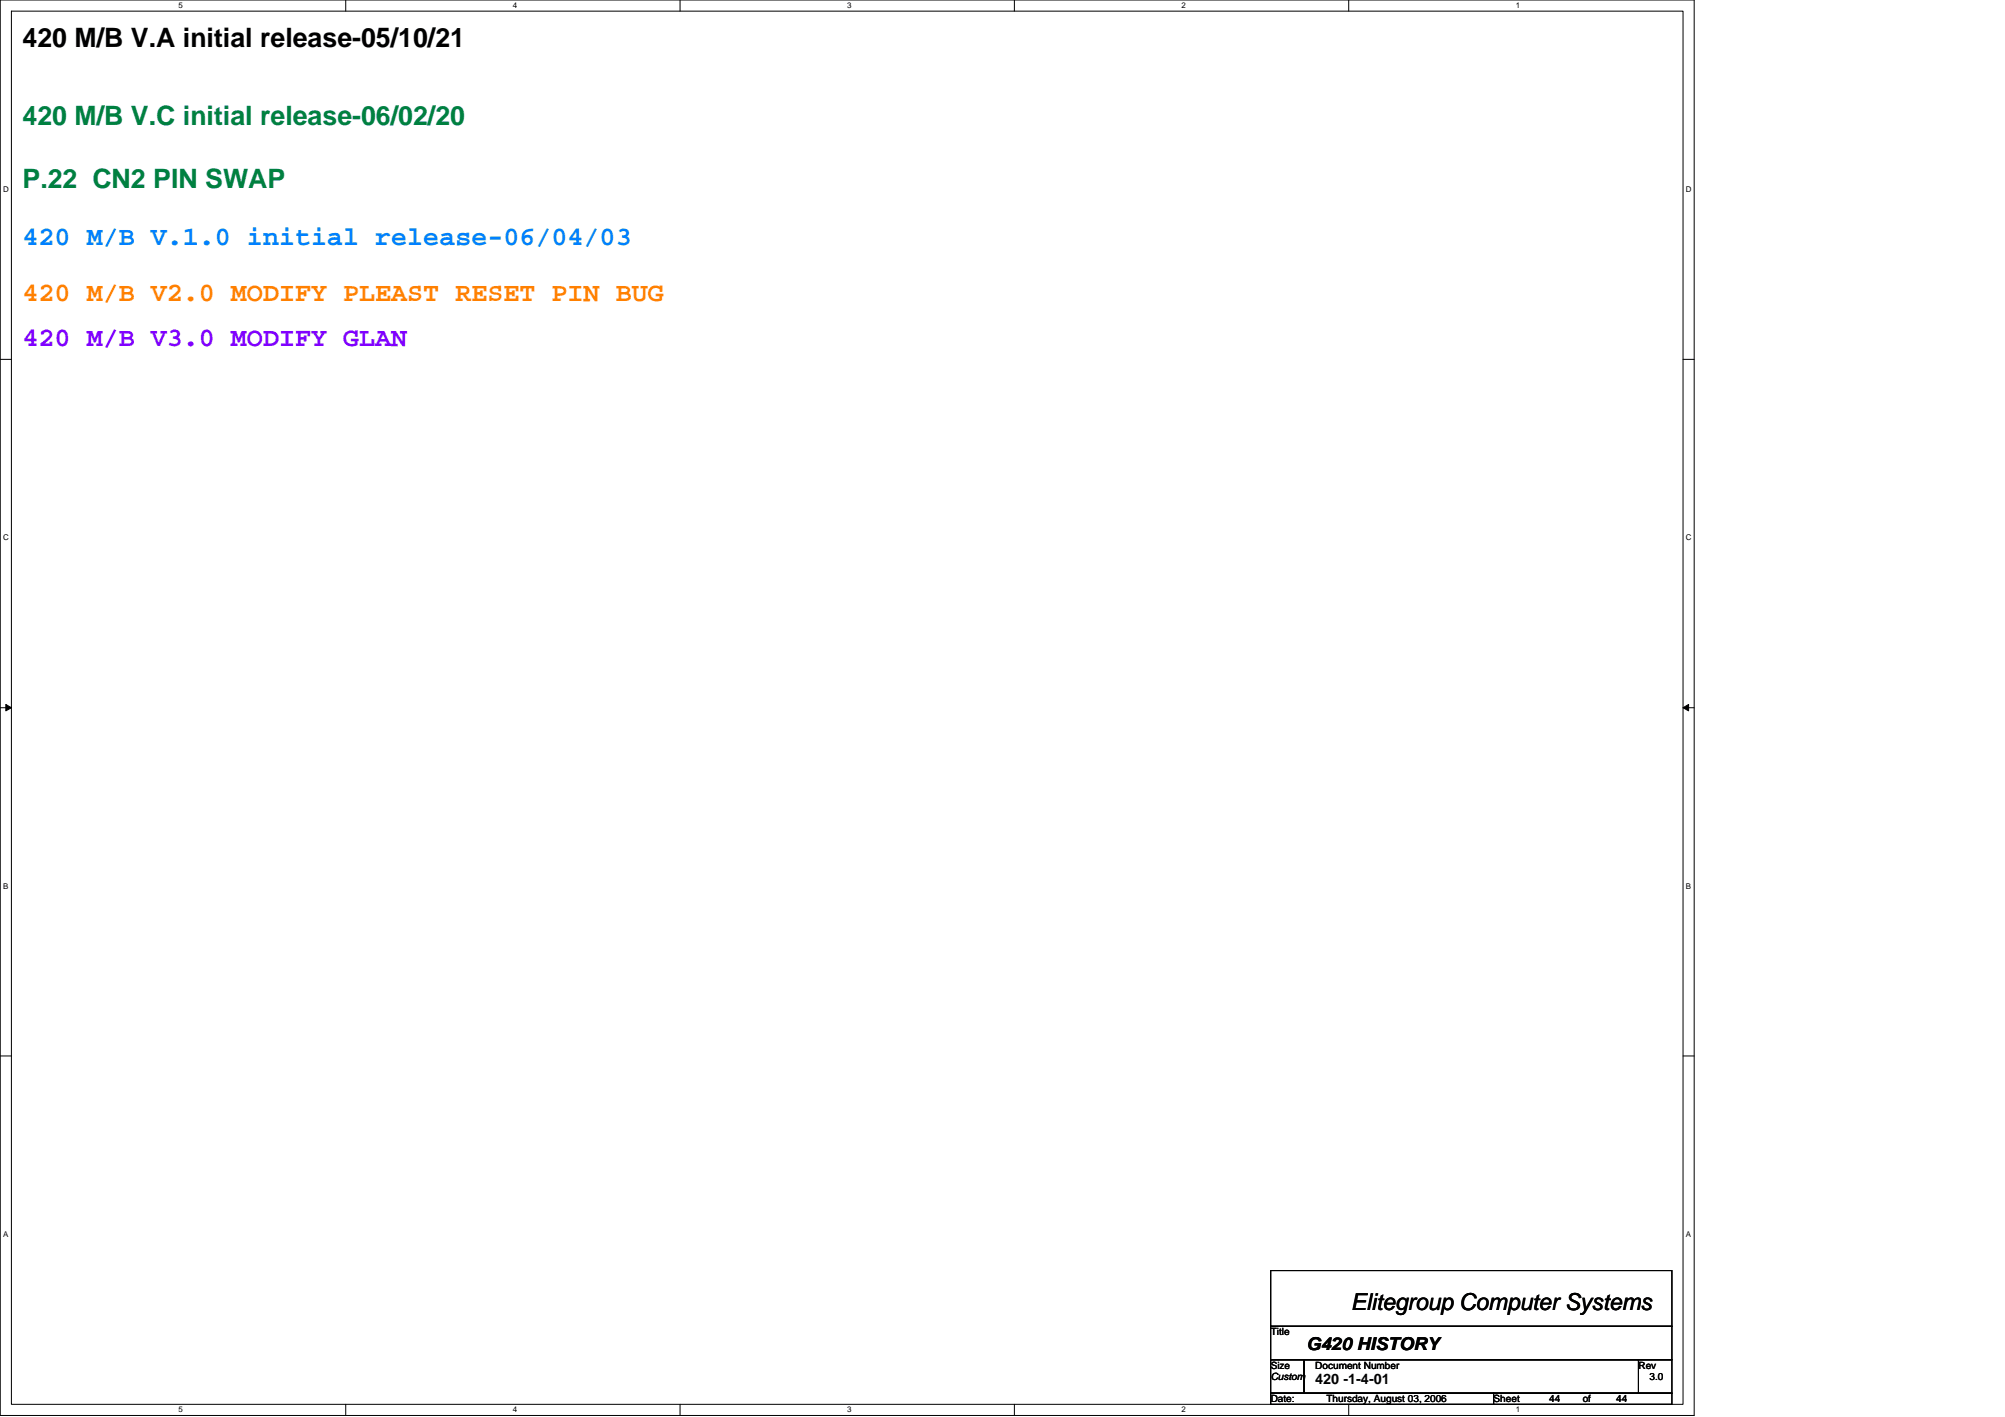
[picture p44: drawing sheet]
<svg xmlns="http://www.w3.org/2000/svg" width="297mm" height="210mm" viewBox="0 0 297 210" stroke-linecap="round" stroke-linejoin="round" font-family="sans-serif">
<defs><g id="words">
<text font-size="4" x="3.3" y="7">420 M/B V.A initial release-05/10/21</text>
<g font-size="4" fill="#008040">
<text x="3.3" y="18.5">420 M/B V.C initial release-06/02/20</text>
<text x="3.3" y="27.8">P.22 CN2 PIN SWAP</text>
</g>
<text font-size="4" fill="#0080ff" x="3.3" y="36.3">420 M/B V.1.0 initial release-06/04/03</text>
<text font-size="4" fill="#ff8000" x="3.3" y="44.6">420 M/B V2.0 MODIFY PLEAST RESET PIN BUG</text>
<text font-size="4" fill="#8000ff" x="3.3" y="51.2">420 M/B V3.0 MODIFY GLAN</text>
<text font-size="3.5" x="200.1" y="194.1">Elitegroup Computer Systems</text>
<text font-size="2.6" x="193.5" y="200">G420 HISTORY</text>
<text font-size="2.1" x="194.9" y="205.1">420 -1-4-01</text>
<g font-size="1.5">
<text x="188.3" y="197.8">Title</text>
<text x="188.3" y="202.8">Size</text>
<text x="194.9" y="202.8">Document Number</text>
<text x="242.7" y="202.8">Rev</text>
<text x="188.3" y="207.7">Date:</text>
<text x="188.3" y="204.4">Custom</text>
<text x="196.5" y="207.7">Thursday, August 03, 2006</text>
<text x="221.3" y="207.7">Sheet</text>
<text x="229.5" y="207.7">44</text>
<text x="234.5" y="207.7">of</text>
<text x="239.4" y="207.7">44</text>
<text x="244.4" y="204.4">3.0</text>
</g>
<g font-size="1.2">
<text x="26.5" y="1.2">5</text>
<text x="76" y="1.2">4</text>
<text x="125.5" y="1.2">3</text>
<text x="175" y="1.2">2</text>
<text x="224.6" y="1.2">1</text>
<text x=".5" y="28.5">D</text>
<text x="249.8" y="28.5">D</text>
<text x=".5" y="80.1">C</text>
<text x="249.8" y="80.1">C</text>
<text x=".5" y="131.7">B</text>
<text x="249.8" y="131.7">B</text>
<text x=".5" y="183.2">A</text>
<text x="249.8" y="183.2">A</text>
<text x="26.5" y="209.2">5</text>
<text x="76" y="209.2">4</text>
<text x="125.5" y="209.2">3</text>
<text x="175" y="209.2">2</text>
<text x="224.6" y="209.2">1</text>
</g>
</g></defs>
<path d="M0 0h251v209.7h-251zM1.7 1.7h247.6v206.3h-247.6z" fill="none" stroke="#000" stroke-width=".15"/>
<g fill="#fff">
<path d="M26.5 .2h.6v1.3h-.6z"/>
<path d="M26.5 208.2h.6v1.3h-.6z"/>
</g>
<path d="M51.2 0v1.7M51.2 208v1.7" fill="none" stroke="#000" stroke-width=".15"/>
<g fill="#fff">
<path d="M76 .2h.6v1.3h-.6z"/>
<path d="M76 208.2h.6v1.3h-.6z"/>
</g>
<path d="M100.8 0v1.7M100.8 208v1.7" fill="none" stroke="#000" stroke-width=".15"/>
<g fill="#fff">
<path d="M125.5 .2h.7v1.3h-.7z"/>
<path d="M125.5 208.2h.7v1.3h-.7z"/>
</g>
<path d="M150.3 0v1.7M150.3 208v1.7" fill="none" stroke="#000" stroke-width=".15"/>
<g fill="#fff">
<path d="M175 .2h.7v1.3h-.7z"/>
<path d="M175 208.2h.7v1.3h-.7z"/>
</g>
<path d="M199.8 0v1.7M199.8 208v1.7" fill="none" stroke="#000" stroke-width=".15"/>
<g fill="#fff">
<path d="M224.6 .2h.6v1.3h-.6z"/>
<path d="M224.6 208.2h.6v1.3h-.6z"/>
<path d="M.5 27.4h.8v1.3h-.8z"/>
<path d="M249.8 27.4h.8v1.3h-.8z"/>
<path d="M.5 79h.8v1.3h-.8z"/>
<path d="M249.8 79h.8v1.3h-.8z"/>
</g>
<path d="M0 53.2h1.7M249.3 53.2h1.7" fill="none" stroke="#000" stroke-width=".15"/>
<g fill="#fff">
<path d="M.5 130.6h.7v1.3h-.7z"/>
<path d="M249.8 130.6h.7v1.3h-.7z"/>
</g>
<path d="M0 104.8h1.7M249.3 104.8h1.7" fill="none" stroke="#000" stroke-width=".15"/>
<path d="M.9 104.4l.8 .4-.8 .5zM249.3 104.8l.9-.4v.9z" fill="#000" stroke="#000" stroke-width=".15"/>
<g fill="#fff">
<path d="M.5 182.2h.7v1.3h-.7z"/>
<path d="M249.8 182.2h.7v1.3h-.7z"/>
</g>
<path d="M0 156.4h1.7M249.3 156.4h1.7M188.3 188.2h59.4v8.3h-59.4zM188.3 196.5h59.4v4.9h-59.4zM188.3 206.4h33v1.6h-33zM188.3 201.4h4.9v5h-4.9zM193.2 201.4h49.5v5h-49.5zM221.3 206.4h26.4v1.6h-26.4zM242.7 201.4h5v5h-5z" fill="none" stroke="#000" stroke-width=".15"/>
<use href="#words"/>
</svg>
